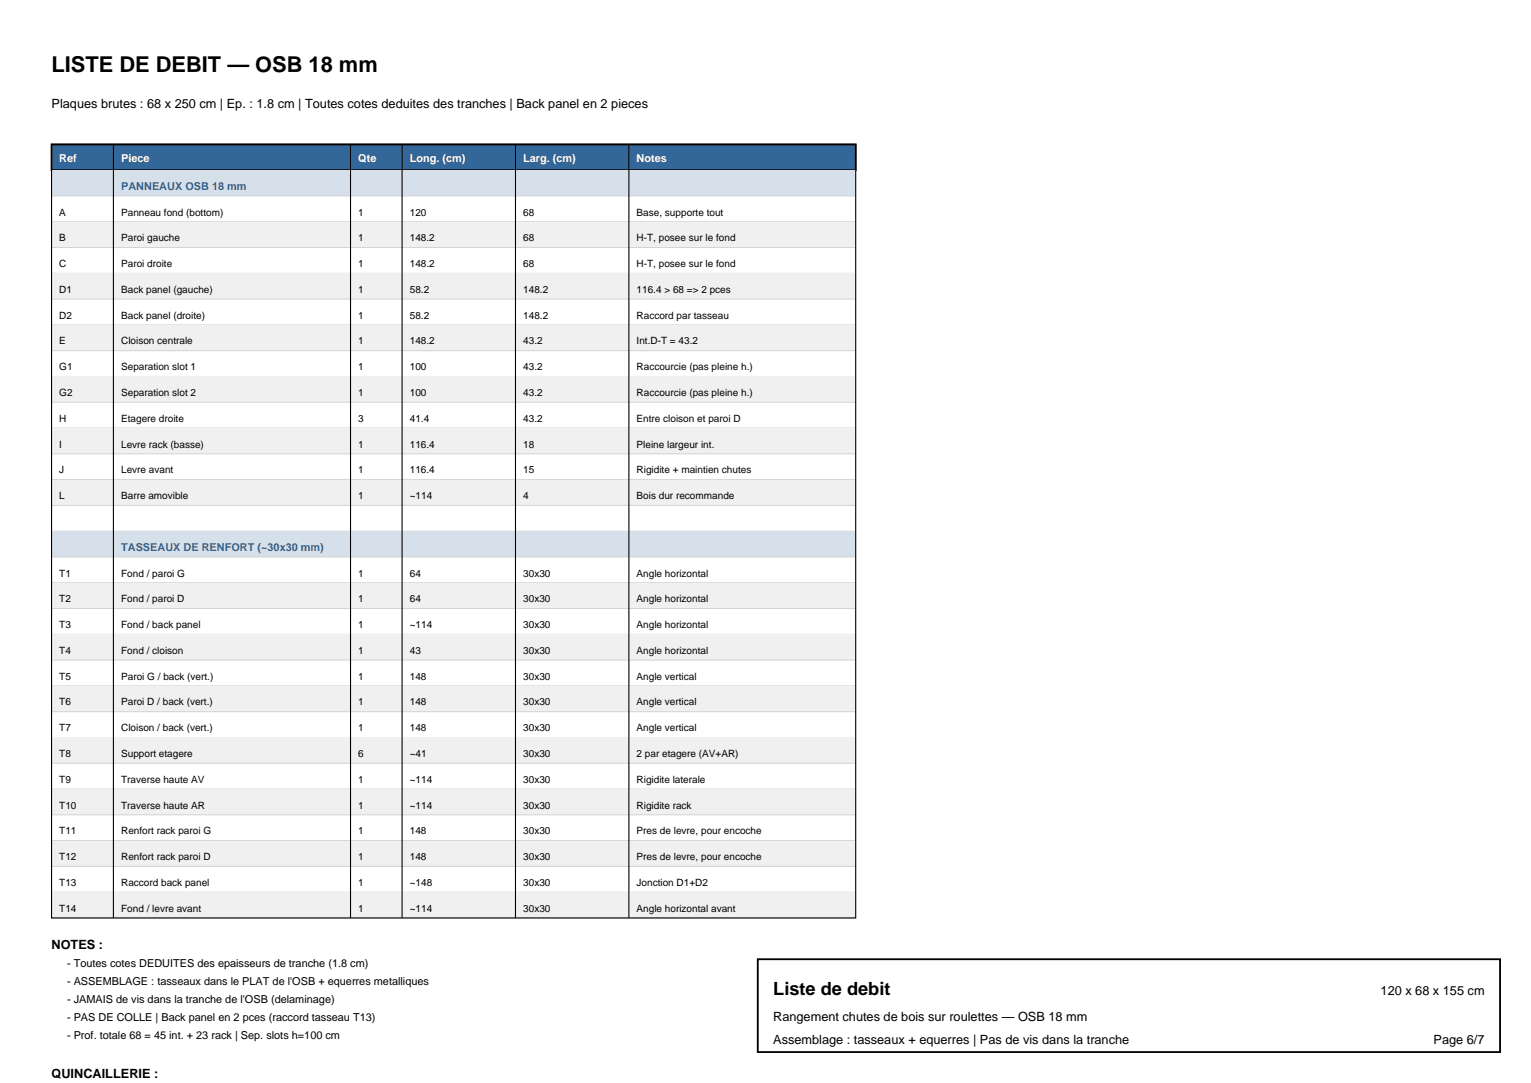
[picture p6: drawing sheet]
<svg xmlns="http://www.w3.org/2000/svg" width="297mm" height="210mm" viewBox="0 0 297 210" stroke-linecap="round" stroke-linejoin="round" font-family="sans-serif">
<defs><g id="words">
<text font-size="4.2" x="10" y="14">LISTE DE DEBIT — OSB 18 mm</text>
<text font-size="3.5" x="150" y="193">Liste de debit</text>
<g font-size="2.5">
<text x="10" y="21">Plaques brutes : 68 x 250 cm | Ep. : 1.8 cm | Toutes cotes deduites des tranches | Back panel en 2 pieces</text>
<text x="10" y="184">NOTES :</text>
<text x="150" y="198">Rangement chutes de bois sur roulettes — OSB 18 mm</text>
<text x="267.8" y="193">120 x 68 x 155 cm</text>
<text x="150" y="202.5">Assemblage : tasseaux + equerres | Pas de vis dans la tranche</text>
<text x="278.1" y="202.5">Page 6/7</text>
<text x="10" y="209">QUINCAILLERIE :</text>
</g>
<g font-size="2.1" fill="#fff">
<text x="11.5" y="31.5">Ref</text>
<text x="23.5" y="31.5">Piece</text>
<text x="69.5" y="31.5">Qte</text>
<text x="79.5" y="31.5">Long. (cm)</text>
<text x="101.5" y="31.5">Larg. (cm)</text>
<text x="123.5" y="31.5">Notes</text>
</g>
<g font-size="2.1" fill="#369">
<text x="23.5" y="36.8">PANNEAUX OSB 18 mm</text>
<text x="23.5" y="106.8">TASSEAUX DE RENFORT (~30x30 mm)</text>
</g>
<g font-size="2.1">
<text x="13" y="187.5">- Toutes cotes DEDUITES des epaisseurs de tranche (1.8 cm)</text>
<text x="13" y="191">- ASSEMBLAGE : tasseaux dans le PLAT de l'OSB + equerres metalliques</text>
<text x="13" y="194.5">- JAMAIS de vis dans la tranche de l'OSB (delaminage)</text>
<text x="13" y="198">- PAS DE COLLE | Back panel en 2 pces (raccord tasseau T13)</text>
<text x="13" y="201.5">- Prof. totale 68 = 45 int. + 23 rack | Sep. slots h=100 cm</text>
</g>
<g font-size="1.9">
<text x="11.5" y="41.8">A</text>
<text x="23.5" y="41.8">Panneau fond (bottom)</text>
<text x="69.5" y="41.8">1</text>
<text x="79.5" y="41.8">120</text>
<text x="101.5" y="41.8">68</text>
<text x="123.5" y="41.8">Base, supporte tout</text>
<text x="11.5" y="46.8">B</text>
<text x="23.5" y="46.8">Paroi gauche</text>
<text x="69.5" y="46.8">1</text>
<text x="79.5" y="46.8">148.2</text>
<text x="101.5" y="46.8">68</text>
<text x="123.5" y="46.8">H-T, posee sur le fond</text>
<text x="11.5" y="51.8">C</text>
<text x="23.5" y="51.8">Paroi droite</text>
<text x="69.5" y="51.8">1</text>
<text x="79.5" y="51.8">148.2</text>
<text x="101.5" y="51.8">68</text>
<text x="123.5" y="51.8">H-T, posee sur le fond</text>
<text x="11.5" y="56.8">D1</text>
<text x="23.5" y="56.8">Back panel (gauche)</text>
<text x="69.5" y="56.8">1</text>
<text x="79.5" y="56.8">58.2</text>
<text x="101.5" y="56.8">148.2</text>
<text x="123.5" y="56.8">116.4 &gt; 68 =&gt; 2 pces</text>
<text x="11.5" y="61.8">D2</text>
<text x="23.5" y="61.8">Back panel (droite)</text>
<text x="69.5" y="61.8">1</text>
<text x="79.5" y="61.8">58.2</text>
<text x="101.5" y="61.8">148.2</text>
<text x="123.5" y="61.8">Raccord par tasseau</text>
<text x="11.5" y="66.8">E</text>
<text x="11.5" y="71.8">G1</text>
<text x="23.5" y="66.8">Cloison centrale</text>
<text x="23.5" y="71.8">Separation slot 1</text>
<text x="69.5" y="66.8">1</text>
<text x="69.5" y="71.8">1</text>
<text x="79.5" y="66.8">148.2</text>
<text x="79.5" y="71.8">100</text>
<text x="101.5" y="66.8">43.2</text>
<text x="101.5" y="71.8">43.2</text>
<text x="123.5" y="66.8">Int.D-T = 43.2</text>
<text x="123.5" y="71.8">Raccourcie (pas pleine h.)</text>
<text x="11.5" y="76.8">G2</text>
<text x="23.5" y="76.8">Separation slot 2</text>
<text x="69.5" y="76.8">1</text>
<text x="79.5" y="76.8">100</text>
<text x="101.5" y="76.8">43.2</text>
<text x="123.5" y="76.8">Raccourcie (pas pleine h.)</text>
<text x="11.5" y="81.8">H</text>
<text x="23.5" y="81.8">Etagere droite</text>
<text x="69.5" y="81.8">3</text>
<text x="79.5" y="81.8">41.4</text>
<text x="101.5" y="81.8">43.2</text>
<text x="123.5" y="81.8">Entre cloison et paroi D</text>
<text x="11.5" y="86.8">I</text>
<text x="23.5" y="86.8">Levre rack (basse)</text>
<text x="69.5" y="86.8">1</text>
<text x="79.5" y="86.8">116.4</text>
<text x="101.5" y="86.8">18</text>
<text x="123.5" y="86.8">Pleine largeur int.</text>
<text x="11.5" y="91.8">J</text>
<text x="23.5" y="91.8">Levre avant</text>
<text x="69.5" y="91.8">1</text>
<text x="79.5" y="91.8">116.4</text>
<text x="101.5" y="91.8">15</text>
<text x="123.5" y="91.8">Rigidite + maintien chutes</text>
<text x="11.5" y="96.8">L</text>
<text x="23.5" y="96.8">Barre amovible</text>
<text x="69.5" y="96.8">1</text>
<text x="79.5" y="96.8">~114</text>
<text x="101.5" y="96.8">4</text>
<text x="123.5" y="96.8">Bois dur recommande</text>
<text x="11.5" y="111.8">T1</text>
<text x="23.5" y="111.8">Fond / paroi G</text>
<text x="69.5" y="111.8">1</text>
<text x="79.5" y="111.8">64</text>
<text x="101.5" y="111.8">30x30</text>
<text x="123.5" y="111.8">Angle horizontal</text>
<text x="11.5" y="116.8">T2</text>
<text x="23.5" y="116.8">Fond / paroi D</text>
<text x="69.5" y="116.8">1</text>
<text x="79.5" y="116.8">64</text>
<text x="101.5" y="116.8">30x30</text>
<text x="123.5" y="116.8">Angle horizontal</text>
<text x="11.5" y="121.8">T3</text>
<text x="23.5" y="121.8">Fond / back panel</text>
<text x="69.5" y="121.8">1</text>
<text x="79.5" y="121.8">~114</text>
<text x="101.5" y="121.8">30x30</text>
<text x="123.5" y="121.8">Angle horizontal</text>
<text x="11.5" y="126.8">T4</text>
<text x="11.5" y="131.8">T5</text>
<text x="23.5" y="126.8">Fond / cloison</text>
<text x="23.5" y="131.8">Paroi G / back (vert.)</text>
<text x="69.5" y="126.8">1</text>
<text x="69.5" y="131.8">1</text>
<text x="79.5" y="126.8">43</text>
<text x="79.5" y="131.8">148</text>
<text x="101.5" y="126.8">30x30</text>
<text x="101.5" y="131.8">30x30</text>
<text x="123.5" y="126.8">Angle horizontal</text>
<text x="123.5" y="131.8">Angle vertical</text>
<text x="11.5" y="136.8">T6</text>
<text x="23.5" y="136.8">Paroi D / back (vert.)</text>
<text x="69.5" y="136.8">1</text>
<text x="79.5" y="136.8">148</text>
<text x="101.5" y="136.8">30x30</text>
<text x="123.5" y="136.8">Angle vertical</text>
<text x="11.5" y="141.8">T7</text>
<text x="23.5" y="141.8">Cloison / back (vert.)</text>
<text x="69.5" y="141.8">1</text>
<text x="79.5" y="141.8">148</text>
<text x="101.5" y="141.8">30x30</text>
<text x="123.5" y="141.8">Angle vertical</text>
<text x="11.5" y="146.8">T8</text>
<text x="23.5" y="146.8">Support etagere</text>
<text x="69.5" y="146.8">6</text>
<text x="79.5" y="146.8">~41</text>
<text x="101.5" y="146.8">30x30</text>
<text x="123.5" y="146.8">2 par etagere (AV+AR)</text>
<text x="11.5" y="151.8">T9</text>
<text x="23.5" y="151.8">Traverse haute AV</text>
<text x="69.5" y="151.8">1</text>
<text x="79.5" y="151.8">~114</text>
<text x="101.5" y="151.8">30x30</text>
<text x="123.5" y="151.8">Rigidite laterale</text>
<text x="11.5" y="156.8">T10</text>
<text x="11.5" y="161.8">T11</text>
<text x="23.5" y="156.8">Traverse haute AR</text>
<text x="23.5" y="161.8">Renfort rack paroi G</text>
<text x="69.5" y="156.8">1</text>
<text x="69.5" y="161.8">1</text>
<text x="79.5" y="156.8">~114</text>
<text x="79.5" y="161.8">148</text>
<text x="101.5" y="156.8">30x30</text>
<text x="101.5" y="161.8">30x30</text>
<text x="123.5" y="156.8">Rigidite rack</text>
<text x="123.5" y="161.8">Pres de levre, pour encoche</text>
<text x="11.5" y="166.8">T12</text>
<text x="23.5" y="166.8">Renfort rack paroi D</text>
<text x="69.5" y="166.8">1</text>
<text x="79.5" y="166.8">148</text>
<text x="101.5" y="166.8">30x30</text>
<text x="123.5" y="166.8">Pres de levre, pour encoche</text>
<text x="11.5" y="171.8">T13</text>
<text x="23.5" y="171.8">Raccord back panel</text>
<text x="69.5" y="171.8">1</text>
<text x="79.5" y="171.8">~148</text>
<text x="101.5" y="171.8">30x30</text>
<text x="123.5" y="171.8">Jonction D1+D2</text>
<text x="11.5" y="176.8">T14</text>
<text x="23.5" y="176.8">Fond / levre avant</text>
<text x="69.5" y="176.8">1</text>
<text x="79.5" y="176.8">~114</text>
<text x="101.5" y="176.8">30x30</text>
<text x="123.5" y="176.8">Angle horizontal avant</text>
</g>
</g></defs>
<path d="M10 28h156v5h-156z" fill-rule="evenodd" fill="#369" stroke="#000" stroke-width=".35"/>
<path d="M10 33h156v5h-156z" fill-rule="evenodd" fill="#d6e0ea"/>
<path d="M10 38h156M10 43h156" fill="none" stroke="#d3d3d3" stroke-width=".19"/>
<path d="M10 43h156v5h-156z" fill-rule="evenodd" fill="#f0f0f0"/>
<path d="M10 48h156M10 53h156" fill="none" stroke="#d3d3d3" stroke-width=".19"/>
<path d="M10 53h156v5h-156z" fill-rule="evenodd" fill="#f0f0f0"/>
<path d="M10 58h156M10 63h156" fill="none" stroke="#d3d3d3" stroke-width=".19"/>
<path d="M10 63h156v5h-156z" fill-rule="evenodd" fill="#f0f0f0"/>
<path d="M10 68h156M10 73h156" fill="none" stroke="#d3d3d3" stroke-width=".19"/>
<path d="M10 73h156v5h-156z" fill-rule="evenodd" fill="#f0f0f0"/>
<path d="M10 78h156M10 83h156" fill="none" stroke="#d3d3d3" stroke-width=".19"/>
<path d="M10 83h156v5h-156z" fill-rule="evenodd" fill="#f0f0f0"/>
<path d="M10 88h156M10 93h156" fill="none" stroke="#d3d3d3" stroke-width=".19"/>
<path d="M10 93h156v5h-156z" fill-rule="evenodd" fill="#f0f0f0"/>
<path d="M10 98h156M10 103h156" fill="none" stroke="#d3d3d3" stroke-width=".19"/>
<path d="M10 103h156v5h-156z" fill-rule="evenodd" fill="#d6e0ea"/>
<path d="M10 108h156M10 113h156" fill="none" stroke="#d3d3d3" stroke-width=".19"/>
<path d="M10 113h156v5h-156z" fill-rule="evenodd" fill="#f0f0f0"/>
<path d="M10 118h156M10 123h156" fill="none" stroke="#d3d3d3" stroke-width=".19"/>
<path d="M10 123h156v5h-156z" fill-rule="evenodd" fill="#f0f0f0"/>
<path d="M10 128h156M10 133h156" fill="none" stroke="#d3d3d3" stroke-width=".19"/>
<path d="M10 133h156v5h-156z" fill-rule="evenodd" fill="#f0f0f0"/>
<path d="M10 138h156M10 143h156" fill="none" stroke="#d3d3d3" stroke-width=".19"/>
<path d="M10 143h156v5h-156z" fill-rule="evenodd" fill="#f0f0f0"/>
<path d="M10 148h156M10 153h156" fill="none" stroke="#d3d3d3" stroke-width=".19"/>
<path d="M10 153h156v5h-156z" fill-rule="evenodd" fill="#f0f0f0"/>
<path d="M10 158h156M10 163h156" fill="none" stroke="#d3d3d3" stroke-width=".19"/>
<path d="M10 163h156v5h-156z" fill-rule="evenodd" fill="#f0f0f0"/>
<path d="M10 168h156M10 173h156" fill="none" stroke="#d3d3d3" stroke-width=".19"/>
<path d="M10 173h156v5h-156z" fill-rule="evenodd" fill="#f0f0f0"/>
<path d="M10 178h156" fill="none" stroke="#d3d3d3" stroke-width=".19"/>
<path d="M10 28h156v150h-156zM22 28v150M68 28v150M78 28v150M100 28v150M122 28v150" fill="none" stroke="#000" stroke-width=".21"/>
<path d="M147 186h144v18h-144z" fill="none" stroke="#000" stroke-width=".35"/>
<use href="#words"/>
</svg>
